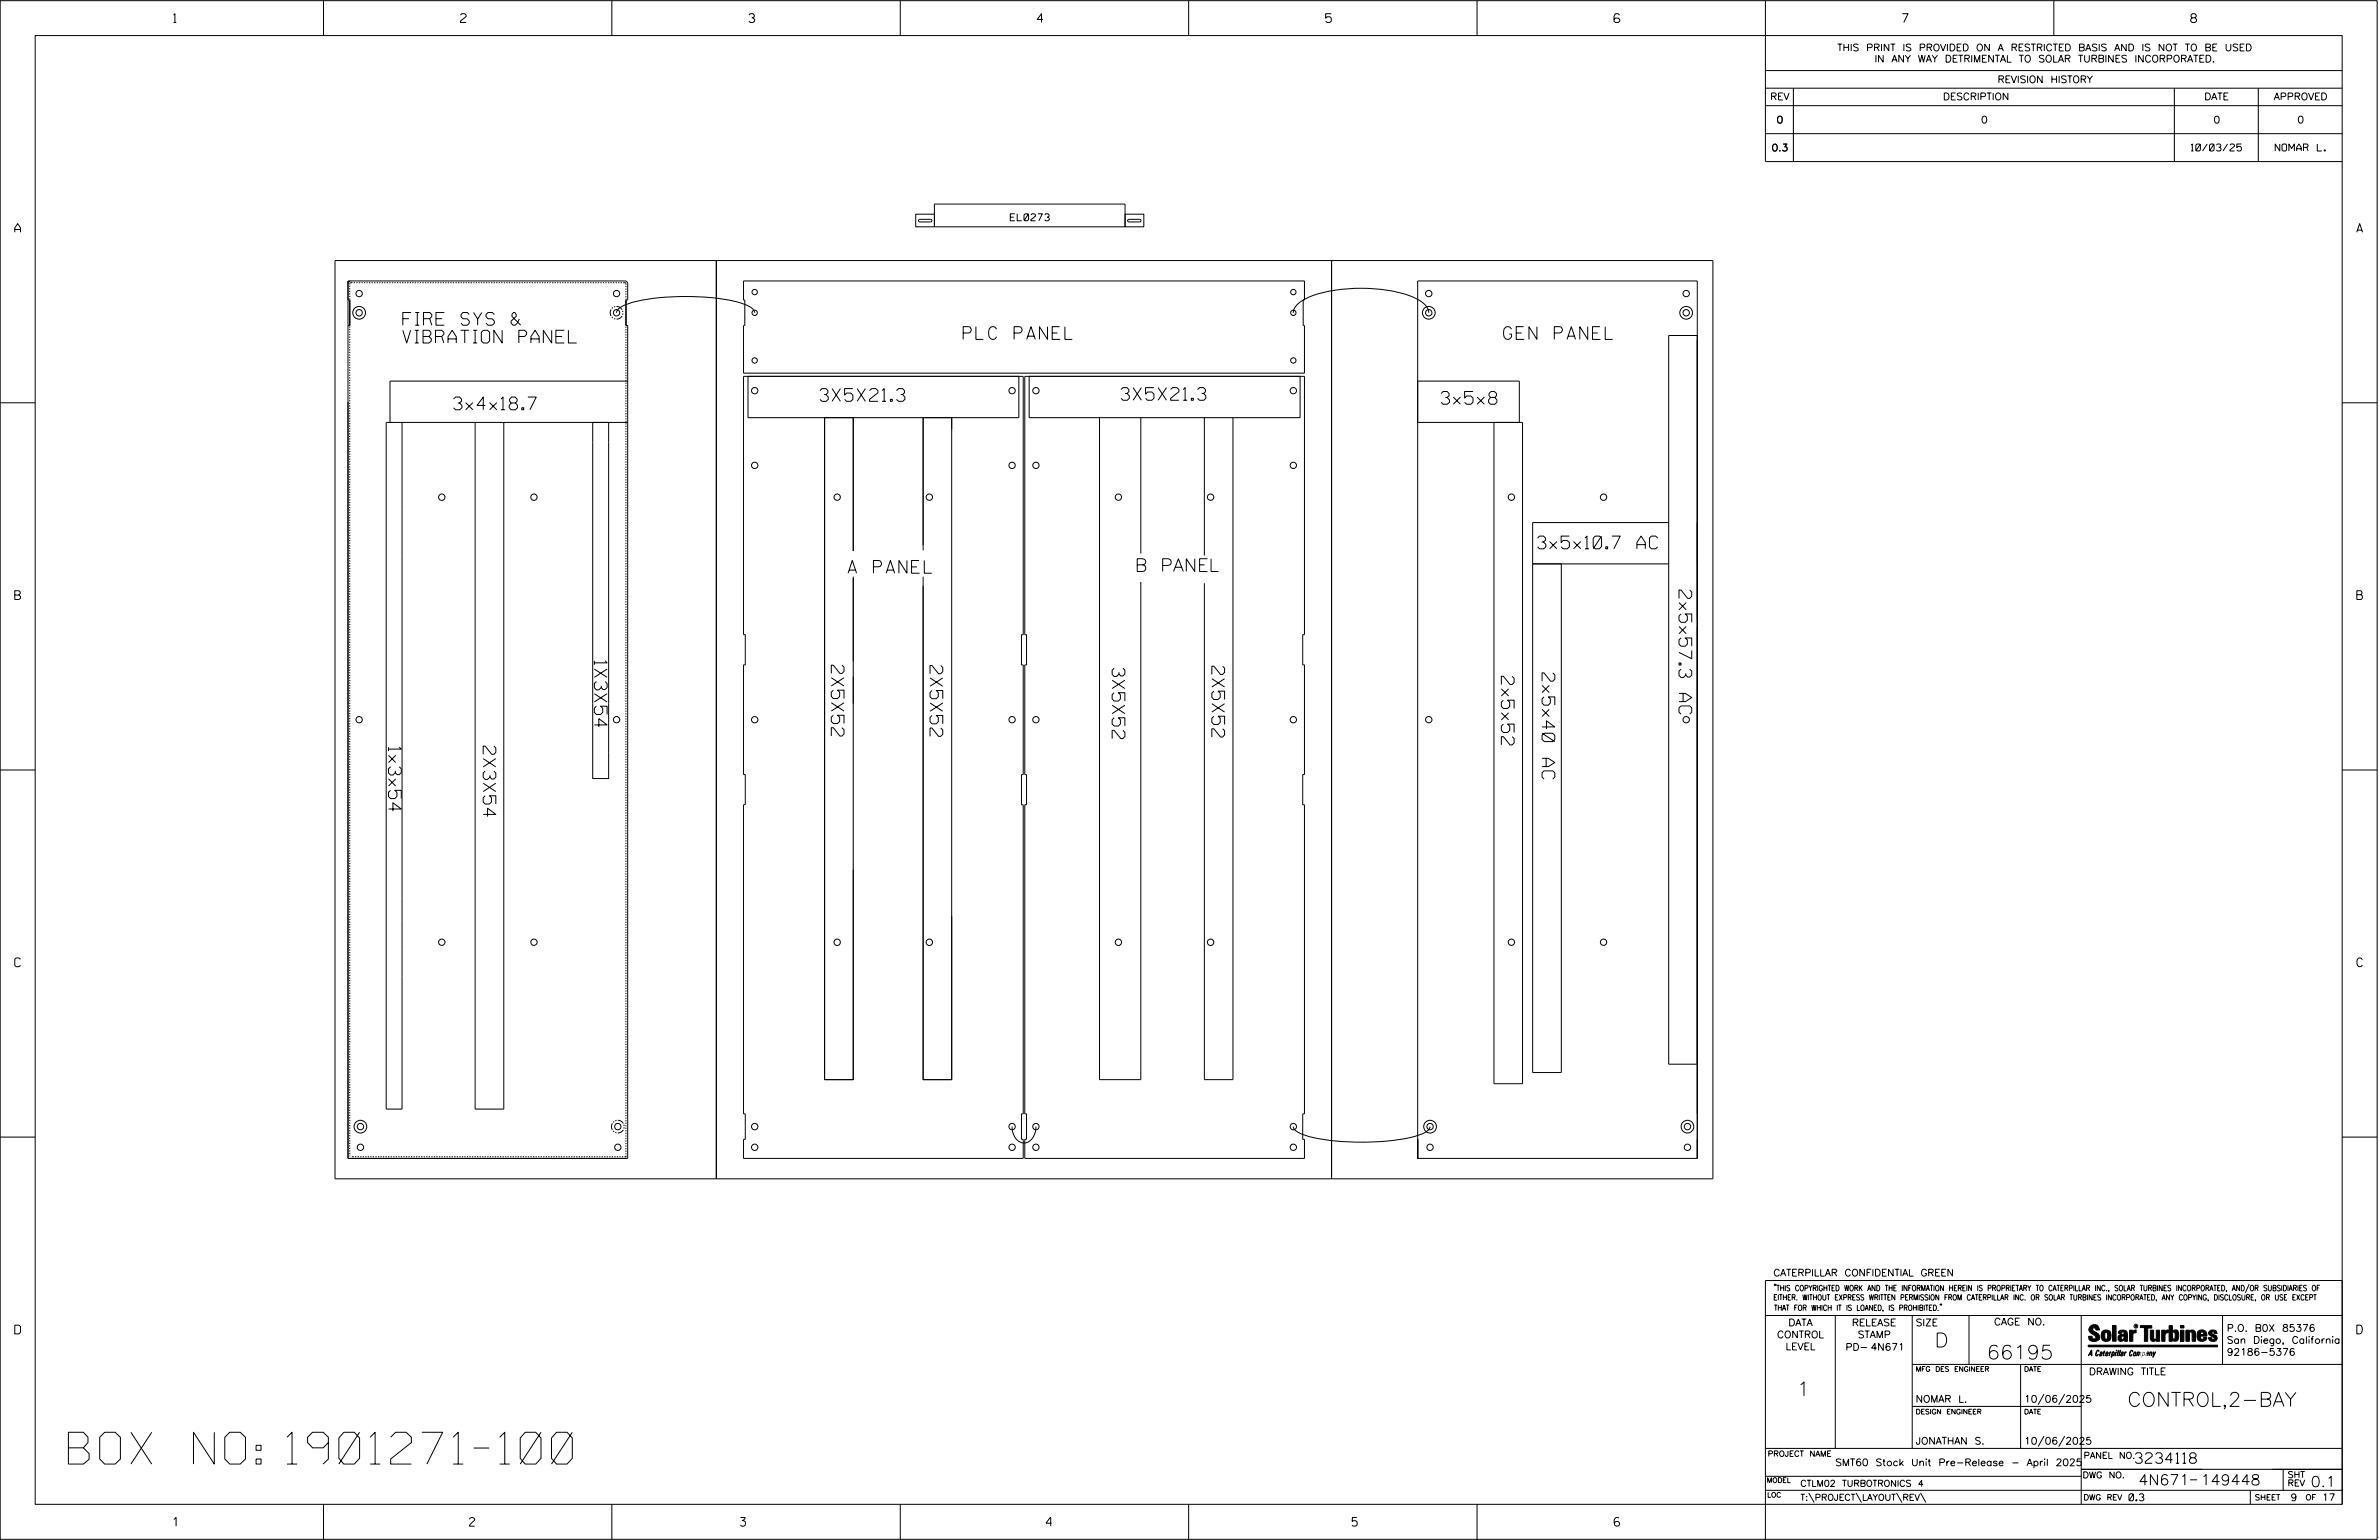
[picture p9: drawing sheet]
<svg xmlns="http://www.w3.org/2000/svg" width="864mm" height="559mm" viewBox="0 0 864 559" stroke-linecap="round" stroke-linejoin="round" font-family="sans-serif">
<defs><g id="words">
<text font-size="11.5" x="24.8" y="531.2">BOX NO: 1901271-100</text>
<g font-size="5.1">
<text x="702.3" y="488.8">D</text>
<text x="721.2" y="493.2">66195</text>
<text x="652.2" y="506.5">1</text>
<text x="772.3" y="510.3">CONTROL,2-BAY</text>
</g>
<g font-size="4.6">
<text x="146.2" y="118">FIRE SYS &amp;</text>
<text x="146.2" y="124.5">VIBRATION PANEL</text>
<text x="349.7" y="123.1">PLC PANEL</text>
<text x="545.8" y="123.1">GEN PANEL</text>
<text x="164.7" y="148.7">3x4x18.7</text>
<text x="297.7" y="145.6">3X5X21.3</text>
<text x="406.9" y="145.3">3X5X21.3</text>
<text x="523.2" y="146.7">3x5x8</text>
<text x="558.1" y="199.1">3x5x10.7 AC</text>
<text x="307.9" y="208">A PANEL</text>
<text x="411.9" y="207.4">B PANEL</text>
<text x="609.5" y="214.1" transform="rotate(90 609.5 214.1)">2x5x57.3 AC</text>
<text x="215.8" y="239.8" transform="rotate(90 215.8 239.8)">1X3X54</text>
<text x="301.8" y="241.4" transform="rotate(90 301.8 241.4)">2X5X52</text>
<text x="337.6" y="241.5" transform="rotate(90 337.6 241.5)">2X5X52</text>
<text x="403.7" y="242.4" transform="rotate(90 403.7 242.4)">3X5X52</text>
<text x="439.9" y="241.7" transform="rotate(90 439.9 241.7)">2X5X52</text>
<text x="545" y="245.4" transform="rotate(90 545 245.4)">2x5x52</text>
<text x="559.8" y="244.2" transform="rotate(90 559.8 244.2)">2x5x40 AC</text>
<text x="141" y="271.1" transform="rotate(90 141 271.1)">1x3x54</text>
<text x="175.4" y="270.7" transform="rotate(90 175.4 270.7)">2X3X54</text>
</g>
<g font-size="3.8">
<text x="775.1" y="531">3234118</text>
<text x="776.3" y="538.9">4N671</text>
<text x="798.8" y="538.9">149448</text>
<text x="838.8" y="539.5">0.1</text>
</g>
<g font-size="3.2">
<text x="63" y="8.2">1</text>
<text x="167.2" y="8.2">2</text>
<text x="271.8" y="8.2">3</text>
<text x="376.5" y="8.2">4</text>
<text x="481.2" y="8.2">5</text>
<text x="690.6" y="8.2">7</text>
<text x="795.3" y="8.2">8</text>
<text x="5.4" y="84.3">A</text>
<text x="855.5" y="84.3">A</text>
<text x="5.4" y="217.5">B</text>
<text x="855.6" y="217.5">B</text>
<text x="5.4" y="350.8">C</text>
<text x="855.6" y="350.8">C</text>
<text x="5.4" y="484">D</text>
<text x="855.6" y="484">D</text>
<text x="62.8" y="553.8">1</text>
<text x="170.4" y="553.8">2</text>
<text x="268.8" y="553.8">3</text>
<text x="379.8" y="553.8">4</text>
<text x="490.8" y="553.8">5</text>
<text x="585.9" y="553.8">6</text>
</g>
<g font-size="2.5">
<text x="666.9" y="18.5">THIS PRINT IS PROVIDED ON A RESTRICTED BASIS AND IS NOT TO BE USED</text>
<text x="680.5" y="22.6">IN ANY WAY DETRIMENTAL TO SOLAR TURBINES INCORPORATED.</text>
<text x="725.1" y="30">REVISION HISTORY</text>
<text x="642.6" y="36.3">REV</text>
<text x="705.3" y="36.3">DESCRIPTION</text>
<text x="800.2" y="36.3">DATE</text>
<text x="825.4" y="36.3">APPROVED</text>
<text x="644.9" y="44.7">0</text>
<text x="719.1" y="44.7">0</text>
<text x="803.5" y="44.7">0</text>
<text x="834" y="44.7">0</text>
<text x="643.1" y="54.8">0.3</text>
<text x="795.4" y="54.8">10/03/25</text>
<text x="825.9" y="54.8">NOMAR L.</text>
<text x="366.7" y="80.1">EL0273</text>
<text x="643.8" y="463">CATERPILLAR CONFIDENTIAL GREEN</text>
<text x="645.1" y="485.5">CONTROL</text>
<text x="649.2" y="481.1">DATA</text>
<text x="672.3" y="481.1">RELEASE</text>
<text x="674.4" y="485.5">STAMP</text>
<text x="695.4" y="481.1">SIZE</text>
<text x="723.8" y="480.8">CAGE NO.</text>
<text x="808.4" y="483.1">P.O. B0X 85376</text>
<text x="648.2" y="489.8">LEVEL</text>
<text x="669.9" y="490">PD- 4N671</text>
<text x="808.4" y="487.5">San Diego, California</text>
<text x="808.4" y="491.8">92186-5376</text>
<text x="758.3" y="498.9">DRAWING TITLE</text>
<text x="695.4" y="508.9">NOMAR L.</text>
<text x="734.8" y="508.9">10/06/2025</text>
<text x="695.4" y="524.1">JONATHAN S.</text>
<text x="734.8" y="524.1">10/06/2025</text>
<text x="666.2" y="531.9">SMT60 Stock Unit Pre-Release - April 2025</text>
<text x="772.8" y="544.6">0.3</text>
<text x="831.5" y="544.6">9</text>
<text x="842.9" y="544.6">17</text>
</g>
<g font-size="2.3">
<text x="756.4" y="529.2">PANEL NO.</text>
<text x="653.5" y="539.4">CTLM02 TURBOTRONICS 4</text>
<text x="756" y="536.3">DWG NO.</text>
<text x="830.4" y="539.3">REV</text>
<text x="830.4" y="536.2">SHT</text>
<text x="653.5" y="544.5">T:\PROJECT\LAYOUT\REV\</text>
</g>
<g font-size="2">
<text x="643.8" y="468.4">&quot;THIS COPYRIGHTED WORK AND THE INFORMATION HEREIN IS PROPRIETARY TO CATERPILLAR INC., SOLAR TURBINES INCORPORATED, AND/OR SUBSIDIARIES OF</text>
<text x="643.8" y="471.8">EITHER. WITHOUT EXPRESS WRITTEN PERMISSION FROM CATERPILLAR INC. OR SOLAR TURBINES INCORPORATED, ANY COPYING, DISCLOSURE, OR USE EXCEPT</text>
<text x="644" y="475.6">THAT FOR WHICH IT IS LOANED, IS PROHIBITED.&quot;</text>
<text x="641.7" y="528.5">PROJECT NAME</text>
<text x="756.3" y="544.3">DWG REV</text>
<text x="818.5" y="544.3">SHEET</text>
<text x="836.9" y="544.3">OF</text>
</g>
<g font-size="1.8">
<text x="695.4" y="497.6">MFG DES ENGINEER</text>
<text x="734.8" y="497.6">DATE</text>
<text x="695.4" y="513.1">DESIGN ENGINEER</text>
<text x="734.8" y="513.1">DATE</text>
<text x="641.3" y="538">MODEL</text>
<text x="641.5" y="543.3">LOC</text>
</g>
<text font-size=".9" x="775.1" y="481.7">R</text>
</g></defs>
<g fill="none" stroke="#000" stroke-width=".36">
<path d="M.1 .2h862.8v558.4h-862.8zM12.8 12.9h837.4v533h-837.4zM117.4 .2v12.7M222.1 .2v12.7M326.8 .2v12.7M431.5 .2v12.7M536.2 .2v12.7M587.9 5.5l-.5-.5h-1l-.5 1v1.7l.5 .4h1l.6-.4v-.6l-.6-.5h-1l-.5 .5M640.9 .2v58.4h209.3M745.6 .2v12.7M640.9 25.6h209.3M640.9 32h209.3"/>
<path d="M640.9 38.3h209.3M651 32v26.6M789.3 32v26.6M819.8 32v26.6M640.9 48.5h209.3M332.4 77.7h6.8v4.6h-6.8zM333.5 79.8l.4-.2h3.9l.5 .4-.5 .5h-3.9l-.4-.2zM339.2 74h69.2v8.3h-69.2zM408.4 77.7h6.8v4.6h-6.8zM409.4 79.8l.4-.2h3.9l.5 .4-.5 .5h-3.9l-.4-.2zM121.6 94.5h500.2v333.2h-500.2zM260 94.5v333.2"/>
<path d="M483.4 94.5v333.2M126.3 108.9h.7v9.2h-.7M127 103.6v.5M127 104.6v.4M127 105.5v.5M127 106.4v.5M127 107.4v.4M127 108.3v.4M127 118.4v.5M127 119.3v.5M127.2 102l-.6 .2-.3 .7M128 102.6h-.9l-.1 .6"/>
<path d="M128.4 102.6h.5M129.3 102.6h.5M130.2 102.6h.5M131.2 102.6h.5M132.1 102.6h.5M133 102.6h.5M133.9 102.6h.5M134.9 102.6h.4M135.8 102.6h.5M136.7 102.6h.5M137.7 102.6h.4M138.6 102.6h.4"/>
<path d="M139.5 102.6h.4M140.4 102.6h.5M141.3 102.6h.5M142.3 102.6h.4M143.2 102.6h.5M144.1 102.6h.5M145 102.6h.5M145.9 102.6h.5M146.9 102.6h.4M147.8 102.6h.5M148.7 102.6h.5M149.6 102.6h.5"/>
<path d="M150.6 102.6h.4M151.5 102.6h.4M152.4 102.6h.5M153.3 102.6h.5M154.3 102.6h.4M155.2 102.6h.4M156.1 102.6h.5M157 102.6h.5M157.9 102.6h.5M158.9 102.6h.4M159.8 102.6h.5M160.7 102.6h.5"/>
<path d="M161.6 102.6h.5M162.6 102.6h.4M163.5 102.6h.4M164.4 102.6h.5M165.3 102.6h.5M166.3 102.6h.4M167.2 102.6h.4M168.1 102.6h.5M169 102.6h.5M169.9 102.6h.5M170.9 102.6h.4M171.8 102.6h.5"/>
<path d="M172.7 102.6h.5M173.6 102.6h.5M174.6 102.6h.4M175.5 102.6h.4M176.4 102.6h.5M177.3 102.6h.5M178.3 102.6h.4M179.2 102.6h.4M180.1 102.6h.5M181 102.6h.5M181.9 102.6h.5M182.9 102.6h.4"/>
<path d="M183.8 102.6h.5M184.7 102.6h.5M185.6 102.6h.5M186.5 102.6h.5M187.5 102.6h.4M188.4 102.6h.5M189.3 102.6h.5M190.3 102.6h.4M191.2 102.6h.4M192.1 102.6h.4M193 102.6h.5M193.9 102.6h.5"/>
<path d="M194.9 102.6h.4M195.8 102.6h.5M196.7 102.6h.5M197.6 102.6h.5M198.5 102.6h.5M199.5 102.6h.4M200.4 102.6h.5M201.3 102.6h.5M202.2 102.6h.5M203.2 102.6h.4M204.1 102.6h.4M205 102.6h.5"/>
<path d="M206 102.6h.4M206.9 102.6h.4M207.8 102.6h.4M208.7 102.6h.5M209.6 102.6h.5M210.5 102.6h.5M211.5 102.6h.4M212.4 102.6h.5M213.3 102.6h.5M214.2 102.6h.5M215.2 102.6h.4M216.1 102.6h.4"/>
<path d="M217 102.6h.5M217.9 102.6h.5M218.9 102.6h.4M219.8 102.6h.4M220.7 102.6h.5M221.6 102.6h.5M221.8 112.4a2.23 2.23 0 0 0 0 2.3M222.1 115l.4 .4M222.5 111.6l-.4 .3M222.5 102.6h.5M222.9 115.6l.4 .1M223.3 111.2l-.4 .2"/>
<path d="M223.5 102.6h.4M223.8 111.2a2.37 2.37 0 0 1 2 1.2M223.8 113.5a5.4 5.4 0 0 1 4.2-3.3 87.1 87.1 0 0 1 36.2-1.4l4.8 1.2a7.5 7.5 0 0 1 4.9 3.1l.1 .4M224.4 102.6h.5M225.3 102.6h.5M225.8 114.7a2.34 2.34 0 0 1-2 1.1M226 112.8l.1 .4M226.1 113.7l-.1 .5M226.2 102.6h.9l.1 .7M227.2 108.3v9.8h.7v302.2h-101.6v-318.3h100.6l.7 .2 .3 .7v6h-.7M227.2 103.7v.5M227.2 104.7v.4"/>
<path d="M227.2 105.6v.4M227.2 106.5v.5M227.2 107.4v.5M227.2 118.5v.5M227.2 119.4v.5M269.9 102h203.6v6.9h-.4v9.2h.4v17.3h-203.6v-17.3h.5v-9.2h-.5zM469.5 113.5a7 7 0 0 1 4.8-5.3 56.4 56.4 0 0 1 30.2-2.7 23.1 23.1 0 0 1 13.2 5.5l.6 1 .4 1.5M514.6 102h101.5v318.3h-101.5zM127 120.3v.4M127 121.2v.4M127 122.1v.5M127 123v.5"/>
<path d="M127 124v.4M127 124.9v.4M127 125.8v.5M127 126.7v.5M127 127.6v.5M127 128.6v.4M127 129.5v.5M127 130.4v.5M127 131.3v.5M127 132.3v.4M127 133.2v.4M127 134.1v.5"/>
<path d="M127 135v.5M127 136v.4M127 136.9v.4M127 137.8v.5M127 138.7v.5M127 139.6v.5M227.2 120.3v.5M227.2 121.3v.4M227.2 122.2v.5M227.2 123.1v.5M227.2 124v.5M227.2 125v.4"/>
<path d="M227.2 125.9v.4M227.2 126.8v.5M227.2 127.7v.5M227.2 128.7v.4M227.2 129.6v.4M227.2 130.5v.5M227.2 131.4v.5M227.2 132.3v.5M227.2 133.3v.4M227.2 134.2v.5M227.2 135.1v.5M227.2 136v.5"/>
<path d="M227.2 136.9v.5M227.2 137.9v.4M227.2 138.8v.5M227.2 139.7v.5M227.9 138.3h-86.3v15M269.9 136.6h101.5v93.7h-.6v11h.6v39.8h-.6v10.9h.6v112.2h-.6v9.2h.6v6.9h-101.5v-6.9h.6v-9.2h-.6v-112.2h.6v-10.9h-.6v-39.8h.6v-11h-.6zM271.5 136.6v15h98.4v-15M372 136.6h101.5v93.7h-.6v11h.6v39.8h-.6v10.9h.6v112.2h-.6v9.2h.6v6.9h-101.5v-6.9h.6v-9.2h-.6v-112.2h.6v-10.9h-.6v-39.8h.6v-11h-.6zM373.6 136.6v15h98.3v-15M514.6 138.3h36.9v15M616.1 121.7h-10.3v264.5h10.3M.1 146.2h12.7"/>
<path d="M127 140.6v.4M127 141.5v.5M127 142.4v.5M127 143.3v.5M127 144.3v.4M127 145.2v.4M127 146.1v.5M127 147v.5M127 148v.4M127 148.9v.4M127 149.8v.4M127 150.7v.5"/>
<path d="M127 151.6v.5M127 152.6v.4M127 153.5v.5M127 154.4v.5M127 155.3v.5M127 156.2v.5M127 157.2v.5M127 158.1v.5M127 159v.5M127 159.9v.5M145.9 153.3v249.1h-5.7v-249.1h87.7M172.5 153.3v249.1h10.4v-249.1"/>
<path d="M215.2 153.3h5.7v129.2h-5.7zM227.2 140.7v.4M227.2 141.6v.4M227.2 142.5v.4M227.2 143.4v.5M227.2 144.3v.5M227.2 145.3v.4M227.2 146.2v.4M227.2 147.1v.5M227.2 148v.5M227.2 148.9v.5M227.2 149.9v.5"/>
<path d="M227.2 150.8v.5M227.2 151.7v.5M227.2 152.6v.5M227.2 153.6v.4M227.2 154.5v.4M227.2 155.4v.5M227.2 156.4v.4M227.2 157.3v.4M227.2 158.2v.4M227.2 159.1v.5M299.3 151.6v240.2h10.4v-76.3M309.7 151.6v48.4v-48.4h-10.4v240.2h10.4v-182.5"/>
<path d="M335.1 151.6v48.1M345.5 151.6v4.2M399.1 151.6v240.2h15v-180.6M414.1 151.6v49.2M437.2 151.6v50M447.6 151.6v240.2h-10.4v-180.2M514.6 153.3h38.1v239.9h-10.4v-239.9M850.2 146.2h12.7M127 160.9v.4M127 161.8v.4M127 162.7v.5M127 163.7v.4"/>
<path d="M127 164.6v.4M127 165.5v.4M127 166.4v.5M127 167.3v.5M127 168.2v.5M127 169.2v.5M127 170.1v.5M127 171v.5M127 171.9v.5M127 172.9v.4M127 173.8v.4M127 174.7v.5"/>
<path d="M127 175.6v.5M127 176.6v.4M127 177.5v.4M127 178.4v.5M127 179.3v.5M227.2 160v.5M227.2 160.9v.5M227.2 161.9v.4M227.2 162.8v.5M227.2 163.7v.5M227.2 164.6v.5M227.2 165.6v.4"/>
<path d="M227.2 166.5v.4M227.2 167.4v.5M227.2 168.3v.5M227.2 169.3v.4M227.2 170.2v.4M227.2 171.1v.5M227.2 172v.5M227.2 172.9v.5M227.2 173.9v.4M227.2 174.8v.5M227.2 175.7v.5M227.2 176.6v.5"/>
<path d="M227.2 177.6v.4M227.2 178.5v.4M227.2 179.4v.5M127 180.2v.5M127 181.2v.4M127 182.1v.5M127 183v.5M127 183.9v.5M127 184.9v.4M127 185.8v.4M127 186.7v.5M127 187.6v.5"/>
<path d="M127 188.6v.4M127 189.5v.4M127 190.4v.5M127 191.3v.5M127 192.2v.5M127 193.2v.4M127 194.1v.5M127 195v.5M127 195.9v.5M127 196.9v.4M127 197.8v.5M127 198.7v.5"/>
<path d="M127 199.6v.5M227.2 180.3v.5M227.2 181.3v.4M227.2 182.2v.4M227.2 183.1v.5M227.2 184v.5M227.2 184.9v.5M227.2 185.9v.4M227.2 186.8v.5M227.2 187.7v.5M227.2 188.6v.5M227.2 189.5v.5"/>
<path d="M227.2 190.5v.5M227.2 191.4v.5M227.2 192.3v.5M227.2 193.3v.4M227.2 194.2v.4M227.2 195.1v.4M227.2 196v.5M227.2 197v.4M227.2 197.9v.4M227.2 198.8v.4M227.2 199.7v.5M335.1 197.7v-46.1h10.4v240.2h-10.4v-179.2"/>
<path d="M605.8 189.6h-49.4v199.6h10.4v-184.6M127 200.6v.4M127 201.5v.4M127 202.4v.4M127 203.3v.5M127 204.3v.4M127 205.2v.4M127 206.1v.5M127 207v.5M127 207.9v.5M127 208.8v.5M127 209.8v.5"/>
<path d="M127 210.7v.5M127 211.6v.5M127 212.5v.5M127 213.5v.4M127 214.4v.4M127 215.3v.5M127 216.3v.4M127 217.2v.4M127 218.1v.4M127 219v.5M127 219.9v.5M227.2 200.6v.5"/>
<path d="M227.2 201.5v.5M227.2 202.5v.5M227.2 203.4v.5M227.2 204.3v.5M227.2 205.2v.5M227.2 206.2v.4M227.2 207.1v.4M227.2 208v.5M227.2 209v.4M227.2 209.9v.4M227.2 210.8v.4M227.2 211.7v.5"/>
<path d="M227.2 212.6v.5M227.2 213.5v.5M227.2 214.5v.4M227.2 215.4v.5M227.2 216.3v.5M227.2 217.2v.5M227.2 218.2v.4M227.2 219.1v.4M309.7 209.8v30.2M335.1 209.3v182.5h10.4v-59.2M556.4 204.6h49.4M127 220.8v.5"/>
<path d="M127 221.8v.4M127 222.7v.5M127 223.6v.5M127 224.5v.5M127 225.5v.4M127 226.4v.4M127 227.3v.5M127 228.2v.5M127 229.2v.4M127 230.1v.4M127 231v.5M127 231.9v.5"/>
<path d="M127 232.8v.5M127 233.8v.4M127 234.7v.5M127 235.6v.5M127 236.5v.5M127 237.5v.4M127 238.4v.5M127 239.3v.5M227.2 220v.5M227.2 220.9v.5M227.2 221.9v.4M227.2 222.8v.4"/>
<path d="M227.2 223.7v.5M227.2 224.6v.5M227.2 225.5v.5M227.2 226.5v.4M227.2 227.4v.5M227.2 228.3v.5M227.2 229.2v.5M227.2 230.2v.4M227.2 231.1v.5M227.2 232v.5M227.2 232.9v.5M227.2 233.9v.4"/>
<path d="M227.2 234.8v.4M227.2 235.7v.4M227.2 236.6v.5M227.2 237.6v.4M227.2 238.5v.4M227.2 239.4v.5M127 240.2v.5M127 241.2v.4M127 242.1v.4M127 243v.5M127 243.9v.5M127 244.9v.4"/>
<path d="M127 245.8v.4M127 246.7v.5M127 247.6v.5M127 248.5v.5M127 249.4v.5M127 250.4v.5M127 251.3v.5M127 252.2v.5M127 253.2v.4M127 254.1v.4M127 255v.4M127 255.9v.5"/>
<path d="M127 256.9v.4M127 257.8v.4M127 258.7v.5M127 259.6v.5M227.2 240.3v.5M227.2 241.2v.5M227.2 242.1v.5M227.2 243.1v.5M227.2 244v.5M227.2 244.9v.5M227.2 245.9v.4M227.2 246.8v.4"/>
<path d="M227.2 247.7v.4M227.2 248.6v.5M227.2 249.6v.4M227.2 250.5v.4M227.2 251.4v.4M227.2 252.3v.5M227.2 253.2v.5M227.2 254.1v.5M227.2 255.1v.5M227.2 256v.5M227.2 256.9v.5M227.2 257.8v.5"/>
<path d="M227.2 258.8v.4M227.2 259.7v.4M309.7 245.6v9.7M.1 279.4h12.7M127 260.5v.5M127 261.4v.5M127 262.4v.5M127 263.3v.5M127 264.2v.5M127 265.1v.5M127 266.1v.4M127 267v.4"/>
<path d="M127 267.9v.5M127 268.9v.4M127 269.8v.4M127 270.7v.4M127 271.6v.5M127 272.5v.5M127 273.4v.5M127 274.4v.4M127 275.3v.5M127 276.2v.5M127 277.1v.5M127 278.1v.4"/>
<path d="M127 279v.5M127 279.9v.5M227.2 260.6v.5M227.2 261.5v.5M227.2 262.5v.4M227.2 263.4v.4M227.2 264.3v.5M227.2 265.2v.5M227.2 266.1v.5M227.2 267.1v.4M227.2 268v.5M227.2 268.9v.5"/>
<path d="M227.2 269.8v.5M227.2 270.8v.4M227.2 271.7v.5M227.2 272.6v.5M227.2 273.5v.5M227.2 274.5v.4M227.2 275.4v.4M227.2 276.3v.5M227.2 277.2v.5M227.2 278.2v.4M227.2 279.1v.4M227.2 280v.5"/>
<path d="M850.2 279.4h12.7M127 280.8v.5M127 281.8v.4M127 282.7v.4M127 283.6v.5M127 284.5v.5M127 285.5v.4M127 286.4v.4M127 287.3v.5M127 288.2v.5M127 289.1v.5M127 290.1v.4"/>
<path d="M127 291v.5M127 291.9v.5M127 292.8v.5M127 293.8v.4M127 294.7v.4M127 295.6v.5M127 296.5v.5M127 297.5v.4M127 298.4v.4M127 299.3v.5M227.2 280.9v.5M227.2 281.8v.5"/>
<path d="M227.2 282.8v.4M227.2 283.7v.5M227.2 284.6v.5M227.2 285.5v.5M227.2 286.5v.4M227.2 287.4v.4M227.2 288.3v.4M227.2 289.2v.5M227.2 290.2v.4M227.2 291.1v.4M227.2 292v.5M227.2 292.9v.5"/>
<path d="M227.2 293.8v.5M227.2 294.7v.5M227.2 295.7v.5M227.2 296.6v.5M227.2 297.5v.5M227.2 298.4v.5M227.2 299.4v.4M127 300.2v.5M127 301.1v.5M127 302v.5M127 303v.5M127 303.9v.5"/>
<path d="M127 304.8v.5M127 305.8v.4M127 306.7v.4M127 307.6v.4M127 308.5v.5M127 309.5v.4M127 310.4v.4M127 311.3v.4M127 312.2v.5M127 313.1v.5M127 314v.5M127 315v.5"/>
<path d="M127 315.9v.5M127 316.8v.5M127 317.7v.5M127 318.7v.4M127 319.6v.5M227.2 300.3v.4M227.2 301.2v.5M227.2 302.2v.4M227.2 303.1v.4M227.2 304v.4M227.2 304.9v.5M227.2 305.8v.5"/>
<path d="M227.2 306.7v.5M227.2 307.7v.5M227.2 308.6v.5M227.2 309.5v.5M227.2 310.4v.5M227.2 311.4v.4M227.2 312.3v.5M227.2 313.2v.5M227.2 314.1v.5M227.2 315.1v.4M227.2 316v.4M227.2 316.9v.5"/>
<path d="M227.2 317.8v.5M227.2 318.8v.4M227.2 319.7v.4M127 320.5v.5M127 321.5v.4M127 322.4v.4M127 323.3v.4M127 324.2v.5M127 325.1v.5M127 326.1v.4M127 327v.4M127 327.9v.5"/>
<path d="M127 328.8v.5M127 329.7v.5M127 330.7v.4M127 331.6v.5M127 332.5v.5M127 333.4v.5M127 334.4v.4M127 335.3v.4M127 336.2v.5M127 337.1v.5M127 338.1v.4M127 339v.4"/>
<path d="M127 339.9v.5M227.2 320.6v.5M227.2 321.5v.5M227.2 322.4v.5M227.2 323.4v.4M227.2 324.3v.5M227.2 325.2v.5M227.2 326.1v.5M227.2 327.1v.4M227.2 328v.4M227.2 328.9v.5M227.2 329.8v.5"/>
<path d="M227.2 330.8v.4M227.2 331.7v.4M227.2 332.6v.5M227.2 333.5v.5M227.2 334.4v.5M227.2 335.4v.4M227.2 336.3v.5M227.2 337.2v.5M227.2 338.1v.5M227.2 339.1v.4M227.2 340v.4M127 340.8v.5"/>
<path d="M127 341.7v.5M127 342.7v.4M127 343.6v.5M127 344.5v.5M127 345.4v.5M127 346.4v.4M127 347.3v.4M127 348.2v.5M127 349.1v.5M127 350.1v.4M127 351v.4M127 351.9v.5"/>
<path d="M127 352.8v.5M127 353.7v.5M127 354.6v.5M127 355.6v.5M127 356.5v.5M127 357.4v.5M127 358.4v.4M127 359.3v.4M227.2 340.9v.4M227.2 341.8v.5M227.2 342.8v.4M227.2 343.7v.4"/>
<path d="M227.2 344.6v.5M227.2 345.5v.5M227.2 346.4v.5M227.2 347.3v.5M227.2 348.3v.5M227.2 349.2v.5M227.2 350.1v.5M227.2 351v.5M227.2 352v.4M227.2 352.9v.5M227.2 353.8v.5M227.2 354.8v.4"/>
<path d="M227.2 355.7v.4M227.2 356.6v.4M227.2 357.5v.5M227.2 358.4v.5M227.2 359.4v.4M127 360.2v.5M127 361.1v.5M127 362.1v.4M127 363v.4M127 363.9v.4M127 364.8v.5M127 365.7v.5"/>
<path d="M127 366.7v.4M127 367.6v.5M127 368.5v.5M127 369.4v.5M127 370.3v.5M127 371.3v.4M127 372.2v.5M127 373.1v.5M127 374.1v.4M127 375v.4M127 375.9v.4M127 376.8v.5"/>
<path d="M127 377.7v.5M127 378.7v.4M127 379.6v.4M227.2 360.3v.5M227.2 361.2v.5M227.2 362.1v.5M227.2 363v.5M227.2 364v.4M227.2 364.9v.5M227.2 365.8v.5M227.2 366.7v.5M227.2 367.7v.4"/>
<path d="M227.2 368.6v.4M227.2 369.5v.5M227.2 370.4v.5M227.2 371.4v.4M227.2 372.3v.4M227.2 373.2v.5M227.2 374.1v.5M227.2 375v.5M227.2 376v.4M227.2 376.9v.5M227.2 377.8v.5M227.2 378.7v.5"/>
<path d="M227.2 379.7v.4M127 380.5v.5M127 381.4v.5M127 382.3v.5M127 383.3v.4M127 384.2v.5M127 385.1v.5M127 386v.5M127 387v.4M127 387.9v.4M127 388.8v.5M127 389.7v.5"/>
<path d="M127 390.7v.4M127 391.6v.4M127 392.5v.5M127 393.4v.5M127 394.3v.5M127 395.3v.4M127 396.2v.5M127 397.1v.5M127 398v.5M127 399v.4M127 399.9v.4M227.2 380.6v.4"/>
<path d="M227.2 381.5v.5M227.2 382.4v.5M227.2 383.4v.4M227.2 384.3v.4M227.2 385.2v.5M227.2 386.1v.5M227.2 387v.5M227.2 388v.4M227.2 388.9v.5M227.2 389.8v.5M227.2 390.7v.5M227.2 391.7v.4"/>
<path d="M227.2 392.6v.4M227.2 393.5v.5M227.2 394.4v.5M227.2 395.4v.4M227.2 396.3v.4M227.2 397.2v.5M227.2 398.1v.5M227.2 399v.5M227.2 400v.4M.1 412.6h12.7M127 400.8v.5M127 401.7v.5"/>
<path d="M127 402.7v.4M127 403.6v.4M127 404.5v.5M127 405.4v.5M127 406.3v.5M127 407.3v.4M127 408.2v.5M127 409.1v.5M127 410v.5M127 411v.4M127 411.9v.4M127 412.8v.5"/>
<path d="M127 413.7v.5M127 414.7v.4M127 415.6v.4M127 416.5v.4M127 417.4v.5M127 418.3v.5M127 419.3v.3M127.7 419.7h.7M128.9 419.7h.4M129.8 419.7h.5M130.7 419.7h.5M131.7 419.7h.4"/>
<path d="M132.6 419.7h.4M133.5 419.7h.4M134.4 419.7h.5M135.3 419.7h.5M136.3 419.7h.4M137.2 419.7h.5M138.1 419.7h.5M139 419.7h.5M139.9 419.7h.5M140.9 419.7h.4M141.8 419.7h.5M142.7 419.7h.5"/>
<path d="M143.7 419.7h.4M144.6 419.7h.4M145.5 419.7h.4M146.4 419.7h.5M147.3 419.7h.5M148.3 419.7h.4M149.2 419.7h.4M150.1 419.7h.5M151 419.7h.5M151.9 419.7h.5M152.9 419.7h.5M153.8 419.7h.5"/>
<path d="M154.7 419.7h.5M155.6 419.7h.5M156.6 419.7h.4M157.5 419.7h.4M158.4 419.7h.5M159.3 419.7h.5M160.3 419.7h.4M161.2 419.7h.4M162.1 419.7h.5M163 419.7h.5M163.9 419.7h.5M164.9 419.7h.4"/>
<path d="M165.8 419.7h.5M166.7 419.7h.5M167.6 419.7h.5M168.6 419.7h.4M169.5 419.7h.4M170.4 419.7h.5M171.3 419.7h.5M172.3 419.7h.4M173.2 419.7h.4M174.1 419.7h.5M175 419.7h.5M175.9 419.7h.5"/>
<path d="M176.9 419.7h.4M177.8 419.7h.5M178.7 419.7h.5M179.6 419.7h.5M180.6 419.7h.4M181.5 419.7h.4M182.4 419.7h.5M183.3 419.7h.5M184.3 419.7h.4M185.2 419.7h.4M186.1 419.7h.4M187 419.7h.5"/>
<path d="M187.9 419.7h.5M188.9 419.7h.4M189.8 419.7h.5M190.7 419.7h.5M191.6 419.7h.5M192.5 419.7h.5M193.5 419.7h.5M194.4 419.7h.5M195.3 419.7h.5M196.3 419.7h.4M197.2 419.7h.4M198.1 419.7h.4"/>
<path d="M199 419.7h.5M200 419.7h.4M200.9 419.7h.4M201.8 419.7h.4M202.7 419.7h.5M203.6 419.7h.5M204.5 419.7h.5M205.5 419.7h.5M206.4 419.7h.5M207.3 419.7h.5M208.2 419.7h.5M209.2 419.7h.4"/>
<path d="M210.1 419.7h.4M211 419.7h.5M211.9 419.7h.5M212.9 419.7h.4M213.8 419.7h.4M214.7 419.7h.5M215.6 419.7h.5M216.5 419.7h.5M217.5 419.7h.4M218.4 419.7h.5M219.3 419.7h.5M220.2 419.7h.5"/>
<path d="M221.2 419.7h.4M222.1 419.7h.4M222.3 407.6a2.29 2.29 0 0 0 0 2.4M222.6 410.4l.3 .3M222.9 406.9l-.3 .3M223 419.7h.5M223.3 410.9l.5 .2M223.8 406.5l-.5 .2M223.9 419.7h.5M224.3 406.5a2.32 2.32 0 0 1 2 1.1M224.9 419.7h.4M225.8 419.7h.4"/>
<path d="M226.3 410a2.23 2.23 0 0 1-2 1.1M226.5 408.1l.1 .5M226.6 409l-.1 .5M226.7 419.7h.7M227.2 400.9v.5M227.2 401.8v.5M227.2 402.7v.5M227.2 403.6v.5M227.2 404.6v.4M227.2 405.5v.5M227.2 406.4v.5M227.2 407.4v.4"/>
<path d="M227.2 408.3v.4M227.2 409.2v.4M227.2 410.1v.5M227.2 411v.5M227.2 412v.4M227.2 412.9v.4M227.2 413.8v.5M227.2 414.7v.5M227.2 415.6v.5M227.2 416.6v.5M227.2 417.5v.5M227.2 418.4v.5"/>
<path d="M227.2 419.3v.4M367.4 408.8a5.5 5.5 0 0 0 4.3 6 5.4 5.4 0 0 0 4.4-6M469.5 408.8a5.4 5.4 0 0 0 4.2 3.1 86.1 86.1 0 0 0 41.2 0 5.3 5.3 0 0 0 4.2-3.1M850.2 412.6h12.7M514.6 420.3h.1M640.9 477.3h209.3M644.2 466.1l-.1 .4M644.7 466.1l-.2 .4M666.2 477.3v48.3M694.2 477.3v48.3M704.4 473.3l-.1 .4M704.8 473.3l-.1 .4"/>
<path d="M714.8 477.3v17.8M755.5 477.3v68.6M806.8 477.3v17.8M816.5 466l-1.4 3.1M850.2 464.6h-209.3v94M850.2 464.8v81.1M694.2 495.1h156M733.5 495.1v30.5M758.6 481.4a2.02 2.02 0 0 1 3.1-.1l.5 1.3h-1.3l-.2-.6-.4-.2-.6 .1-.1 .4 .4 .7a2.46 2.46 0 0 1 2.2 2.9 2.83 2.83 0 0 1-3.8 .3l-.3-1.3h1.3l.2 .7 .6 .3 .5-.2 .2-.5-.4-.6-1.9-1.2-.4-.9zM759.2 491.3h-.7l.7-1.2v1.9h.2l-.1-2.1-1.3 2.1 .5-.5h.7M761.3 490l.3-.2 .4 .3-.1 .3-.3-.4-.4 .3-.3 1.6h.4l.4-.5-.3 .6-.4 .1-.3-.4zM762.6 490.6l.5-.1-.1 1.4h-.9a.74 .74 0 0 1 .9-.8l-.3 .7-.5 .1 .2-.5 .6-.2v-.5l-.7 .2z"/>
<path d="M763 483.2a2.17 2.17 0 0 1 3.1 0l.3 1.4-.3 1.5a2.17 2.17 0 0 1-3.1 0l-.3-1.5zM763.6 490.5l.4-.4 .2 .6h-.3l-.3 .9 .2 .4-.3-.1zM764.1 483.7l.5-.4 .4 .3v2.2l-.4 .2-.5-.2zM764.6 491.1l.6 .2v-.7l-.4-.1-.4 .6-.1 .8h.6M764.6 491.1l-.1 .8h.4M764.6 482.6v.8M764.8 490.7l.4 .1v.3h-.6zM765 491.5l-.1 .4zM766 490.5l-.5 1.5zM766 490.8l.4-.3-.4 .4M766.9 481h1.3v5.7h-1.3zM767 490.8l.5 .1-.3 .8-.4 .2z"/>
<path d="M767.3 490.5h-.5l-.5 2M767.3 490.5a.8 .8 0 0 1 .2 1 .8 .8 0 0 1-.9 .4l-.1 .6M767.3 490.5l-.1 .2M768.1 490.5l-.4 1.5zM768.2 489.9h.3l-.1 .2h-.2zM769 489.9l-.5 2.1zM769.7 489.9l-.6 2.1zM770.1 491.4l.5-.3-.5 .8zM770.4 491.9h.1M770.6 491.1l.1-.4-.7 .2 .1-.3 .6-.1 .2 .3-.5 1.1M770.6 491.1a.74 .74 0 0 0-.8 .8h.6M771 484.8h-.7l-.3 .6 .4 .7 .5-.3 .1-2.4h-.8l-.1 .4h-1.2a1.71 1.71 0 0 1 1.8-1.3 1.71 1.71 0 0 1 1.6 1.4v2.8h-1.1l-.1-.6"/>
<path d="M771 484.2l-1.5 .1a1.41 1.41 0 0 0 0 2.4l.5 .1 1.1-.7M771.2 486.1h-.1M771.4 490.5l.1 .3 .4-.3-.9 1.5zM771.5 490.8h.1M773 482.7h1.2v.5l.5-.5 .7-.1v1h-.6l-.5 .4-.1 2.7h-1.2zM773.3 490.3l.6-.4 .4 .2-.1 .4-.3-.4a1.28 1.28 0 0 0-.5 1.8l.6-.4-.1 .4-.8 .1zM774.7 490.8l.5-.3a.88 .88 0 0 1 .2 .9 .88 .88 0 0 1-.7 .7l-.2-.2zM774.8 490.9h.5l-.3 1h-.3l-.2-.2zM775.2 490.5l-.1 .2M776.8 481h4.3v.9h-1.5v4.8h-1.3M776.8 490.6l-.8 .2v-.3l-.4 1.5 .8-1.3v1.3l.3-1.2M779.3 491.1h.4"/>
<path d="M779.6 490.5h.3l-.3 1.4M779.6 490.7h.2l-.1 .4M779.7 491.1l-.1 .4M779.7 491.1l-.4 .2M780.1 492l.4-1.5 .1 .3 .3-.3 .3 .2-.3 1.3v-1.3l-.7 1.3M780.6 482.7h1.2v2.7l.1 .4 .4 .3 .4-.7v-2.7h1.2l.1 4h-1.3v-.5l-1.1 .6-.7-.3-.3-.7zM781.6 492.5l1-2-.8 1.3-.2-1.3-.2 2M784.7 482.7h1.2v.5l.5-.5 .7-.1v1h-.5l-.6 .4-.1 2.7h-1.2zM787.4 481h1.2v2a1.4 1.4 0 0 1 2.2 .2l.1 1.4-.4 1.9-1.5 .1-.4-.5v-1l.5 .9 .5-.3v-2.1l-.5-.4-.5 .7v2.8h-1.2zM791.5 482.7h1.3v4h-1.3zM791.5 481h1.3v.9h-1.3zM793.5 482.7h1.3v.4l.7-.5 1.1 .2 .4 .6v3.3h-1.2l-.3-3.4-.7 .2v3.2h-1.3z"/>
<path d="M794.8 483.1h.1M797.7 483.2a1.92 1.92 0 0 1 2.4-.5 1.92 1.92 0 0 1 1 2.1h-2.3v.8l.6 .5 .5-.3v-.5h1.2a1.83 1.83 0 0 1-2.1 1.4 1.83 1.83 0 0 1-1.5-2.1zM798.8 484.2v.6M799.1 483.4h.6l.2 .8h-1.1zM804.6 482.9a1.84 1.84 0 0 0-2.9 .8 3.3 3.3 0 0 0 2.2 1.9l-.5 .5-.4-.3-.1-.4h-1.2l.1 .6a1.92 1.92 0 0 0 2.9 .4M804.9 483.8h-1.2l-.2-.6-.5 .1-.1 .3 .1 .3 1.8 .9M805.1 488.1h-47.1v.6h47.1M694.2 510.3h61.3M742 505.8l-2.2 3.9M749.5 505.8l-2.2 3.9M640.9 525.6h209.2M640.9 535.7h114.6"/>
<path d="M742 521.1l-2.2 3.8M749.5 521.1l-2.2 3.8M755.5 533.2h94.7M795 537h2.6M828.8 533.2v7.6M117.4 545.9v12.7M222.1 545.9v12.7M326.8 545.9v12.7M431.5 545.9v12.7M536.2 545.9v12.7M640.9 540.8h209.3M656.6 541.7l2 3.5"/>
<path d="M673.8 541.7l1.9 3.5M688.4 541.7l2 3.5M697.2 541.7l1.9 3.5M816.9 541v4.9M863.5 558h.1"/>
<circle cx="130.4" cy="113.5" r="2.31"/>
<circle cx="130.4" cy="113.5" r="1.15"/>
<circle cx="130.4" cy="106.5" r="1.14"/>
<circle cx="223.8" cy="113.5" r="1.16"/>
<circle cx="223.8" cy="106.5" r="1.14"/>
<circle cx="274" cy="106" r=".97"/>
<circle cx="274" cy="113.5" r=".96"/>
<circle cx="469.5" cy="106" r=".98"/>
<circle cx="469.5" cy="113.5" r=".97"/>
<circle cx="518.7" cy="113.5" r="1.16"/>
<circle cx="518.7" cy="106.5" r="1.16"/>
<circle cx="518.7" cy="113.5" r="2.31"/>
<circle cx="612.1" cy="113.5" r="2.3"/>
<circle cx="612.1" cy="113.5" r="1.16"/>
<circle cx="612.1" cy="106.5" r="1.16"/>
<circle cx="274" cy="130.8" r=".97"/>
<circle cx="469.5" cy="130.8" r=".98"/>
<circle cx="274" cy="141.8" r="1.16"/>
<circle cx="367.4" cy="141.8" r="1.15"/>
<circle cx="376" cy="141.8" r="1.14"/>
<circle cx="469.5" cy="141.8" r="1.15"/>
<circle cx="274" cy="168.9" r="1.15"/>
<circle cx="367.4" cy="168.9" r="1.15"/>
<circle cx="376" cy="168.9" r="1.14"/>
<circle cx="469.5" cy="168.9" r="1.15"/>
<circle cx="160.4" cy="180.4" r="1.16"/>
<circle cx="193.8" cy="180.4" r="1.16"/>
<circle cx="303.9" cy="180.4" r="1.14"/>
<circle cx="337.4" cy="180.4" r="1.15"/>
<circle cx="406" cy="180.4" r="1.14"/>
<circle cx="439.5" cy="180.4" r="1.16"/>
<circle cx="548.6" cy="180.4" r="1.16"/>
<circle cx="582.1" cy="180.4" r="1.15"/>
<circle cx="130.4" cy="261.1" r="1.14"/>
<circle cx="223.8" cy="261.1" r="1.14"/>
<circle cx="274" cy="261.1" r="1.15"/>
<circle cx="367.4" cy="261.1" r="1.15"/>
<circle cx="376" cy="261.1" r="1.14"/>
<circle cx="469.5" cy="261.1" r="1.15"/>
<circle cx="518.7" cy="261.2" r="1.16"/>
<circle cx="612.1" cy="261.2" r="1.16"/>
<circle cx="160.4" cy="341.9" r="1.15"/>
<circle cx="193.8" cy="341.9" r="1.14"/>
<circle cx="303.9" cy="341.9" r="1.15"/>
<circle cx="337.4" cy="341.9" r="1.16"/>
<circle cx="406" cy="341.9" r="1.15"/>
<circle cx="439.5" cy="341.9" r="1.16"/>
<circle cx="548.7" cy="341.9" r="1.15"/>
<circle cx="582.1" cy="341.9" r="1.14"/>
<circle cx="130.8" cy="408.8" r="2.31"/>
<circle cx="130.8" cy="408.8" r="1.16"/>
<circle cx="130.9" cy="416.3" r="1.15"/>
<circle cx="224.3" cy="408.8" r="1.16"/>
<circle cx="224.3" cy="416.3" r="1.15"/>
<circle cx="274" cy="408.8" r="1.16"/>
<circle cx="274" cy="416.3" r="1.15"/>
<circle cx="367.4" cy="408.8" r="1.16"/>
<circle cx="367.4" cy="416.3" r="1.15"/>
<circle cx="376" cy="408.8" r="1.15"/>
<circle cx="376" cy="416.3" r="1.14"/>
<circle cx="469.5" cy="408.8" r="1.16"/>
<circle cx="469.5" cy="416.3" r="1.15"/>
<circle cx="519.1" cy="408.8" r="1.16"/>
<circle cx="519.1" cy="416.3" r="1.15"/>
<circle cx="519.1" cy="408.8" r="2.31"/>
<circle cx="612.6" cy="408.8" r="2.3"/>
<circle cx="612.6" cy="408.8" r="1.16"/>
<circle cx="612.6" cy="416.3" r="1.16"/>
<circle cx="775.4" cy="481.2" r=".69"/>
</g>
<g fill="#000">
<path d="M768.1 490.5l-.4 1.5zM768.2 489.9h.3l-.1 .2h-.2zM769 489.9l-.5 2.1zM769.7 489.9l-.6 2.1zM791.5 481h1.3v.9h-1.3zM791.5 482.7h1.3v4h-1.3zM758 488.1h47.1v.6h-47.1z"/>
<path d="M759.2 489.9l-1.2 2.1 .5-.5h.7v.5h.2zM759.2 490.1v1.2h-.7z" fill-rule="evenodd"/>
<path d="M758.6 481.4a2.02 2.02 0 0 1 3.1-.1l.5 1.3h-1.3l-.2-.6-.4-.2-.6 .1-.1 .4 .4 .7a2.46 2.46 0 0 1 2.2 2.9 2.83 2.83 0 0 1-3.8 .3l-.3-1.3h1.3l.2 .7 .6 .3 .5-.2 .2-.5-.4-.6-1.9-1.2-.4-.9z" fill-rule="evenodd"/>
<path d="M761.3 490l.3-.2 .4 .3-.1 .3-.3-.4-.4 .3-.3 1.6h.4l.4-.5-.3 .6-.4 .1-.3-.4z" fill-rule="evenodd"/>
<path d="M762.6 490.6l.5-.1-.1 1.4h-.9a.74 .74 0 0 1 .9-.8l-.6 .3-.2 .5 .5-.1 .3-.6v-.5l-.7 .2z" fill-rule="evenodd"/>
<path d="M763.6 490.5l.4-.4 .2 .6h-.3l-.3 .9 .2 .4-.3-.1z" fill-rule="evenodd"/>
<path d="M764.8 490.5l.5 .3-.1 .5h-.6l.6-.2v-.3l-.4-.1-.3 1.2h.4l.3-.4-.6 .6-.3-.2v-.4z" fill-rule="evenodd"/>
<path d="M763 483.2a2.17 2.17 0 0 1 3.1 0l.3 1.4-.3 1.5a2.17 2.17 0 0 1-3.1 0l-.3-1.5zM764.1 483.7v2.1l.5 .2 .4-.2v-2.2l-.4-.3z" fill-rule="evenodd"/>
<path d="M766 490.5v.3l.4-.1-.4 .2-.5 1.1z" fill-rule="evenodd"/>
<path d="M766.8 490.5l-.5 2 .3-.6a.71 .71 0 0 0 .9-.5 .71 .71 0 0 0-.4-.9zM767 490.8l.5 .1-.3 .8-.4 .2z" fill-rule="evenodd"/>
<path d="M766.9 481h1.3v5.7h-1.3z" fill-rule="evenodd"/>
<path d="M770.1 490.6l.6-.1 .2 .3-.4 1.2-.5 .1-.2-.5 .3-.5h.5l-.7 .5v.3l.4-.1 .4-.9-.5-.2-.2 .2z" fill-rule="evenodd"/>
<path d="M769.4 482.8l-.5 1h1.2l.1-.4h.8v.8l-1.5 .1a1.41 1.41 0 0 0 0 2.4l.5 .1 1.1-.7 .1 .6h1.1v-2.8a1.79 1.79 0 0 0-2.4-1.2zM770.3 484.8h.7l-.1 1-.5 .3-.4-.7z" fill-rule="evenodd"/>
<path d="M771.4 490.5l.1 .3 .4-.3-.9 1.5z" fill-rule="evenodd"/>
<path d="M773 482.7h1.2v.5l.5-.5 .7-.1v1h-.6l-.5 .4-.1 2.7h-1.2z" fill-rule="evenodd"/>
<path d="M773.3 490.3l.6-.4 .4 .2-.1 .4-.3-.4a1.28 1.28 0 0 0-.5 1.8l.6-.4-.3 .5h-.6z" fill-rule="evenodd"/>
<path d="M774.7 490.8l-.2 1.1h.7a.96 .96 0 0 0 0-1.4zM774.8 490.9h.5l-.1 .6-.5 .4-.2-.2z" fill-rule="evenodd"/>
<path d="M776 490.5v.3l.4-.3 .2 .3 .7-.2-.3 1.4v-1.3l-.6 1.3v-1.3l-.8 1.3z" fill-rule="evenodd"/>
<path d="M776.8 481h4.3v.9h-1.5v4.8h-1.3v-4.8h-1.5z" fill-rule="evenodd"/>
<path d="M777.9 490.5l-.5 2 .3-.6a.71 .71 0 0 0 .9-.5 .71 .71 0 0 0-.4-.9zM778.1 490.8l.3-.1 .1 .4-.5 .8-.2-.5z" fill-rule="evenodd"/>
<path d="M779.3 490.6l.6-.1-.3 1.5-.7-.1a.67 .67 0 0 1 .8-.8l-.6 .3-.1 .5 .4-.1 .4-.9-.4-.2-.3 .2z" fill-rule="evenodd"/>
<path d="M780.5 490.5l.1 .3 .3-.3 .3 .2-.3 1.3v-1.3l-.8 1.3z" fill-rule="evenodd"/>
<path d="M780.6 482.7h1.2v2.7l.1 .4 .4 .3 .4-.7v-2.7h1.2l.1 4h-1.3v-.5l-1.1 .6-.7-.3-.3-.7z" fill-rule="evenodd"/>
<path d="M781.6 490.5l.2 1.3 .8-1.3-1.2 2z" fill-rule="evenodd"/>
<path d="M784.7 482.7h1.2v.5l.5-.5 .7-.1v1h-.5l-.6 .4-.1 2.7h-1.2z" fill-rule="evenodd"/>
<path d="M787.4 481h1.2v2a1.4 1.4 0 0 1 2.2 .2l.1 1.4-.4 1.9-1.5 .1-.4-.5v-1l.5 .9 .5-.3v-2.1l-.5-.4-.5 .7v2.8h-1.2z" fill-rule="evenodd"/>
<path d="M793.5 482.7h1.3v.4a1.29 1.29 0 0 1 2.2 .3v3.3h-1.2l-.3-3.4-.7 .2v3.2h-1.3z" fill-rule="evenodd"/>
<path d="M797.7 483.2a1.92 1.92 0 0 1 2.4-.5 1.92 1.92 0 0 1 1 2.1h-2.3v.8l.6 .5 .5-.3v-.5h1.2a1.83 1.83 0 0 1-2.1 1.4 1.83 1.83 0 0 1-1.5-2.1zM799.1 483.4l-.3 .8h1.1l-.2-.8z" fill-rule="evenodd"/>
<path d="M801.9 483.2a1.94 1.94 0 0 1 3 .1v.5h-1.2l-.2-.6-.5 .1-.1 .3 .1 .3 1.8 .9a1.2 1.2 0 0 1 .1 1.3 1.2 1.2 0 0 1-1.2 .7l-1.6-.4-.4-1h1.2l.1 .4 .4 .3 .5-.5a3.3 3.3 0 0 1-2.2-1.9z" fill-rule="evenodd"/>
<circle cx="761.4" cy="492" r=".07"/>
<circle cx="762.2" cy="485.1" r=".07"/>
<circle cx="769.3" cy="492" r=".07"/>
<circle cx="773.1" cy="486.7" r=".07"/>
<circle cx="791.5" cy="486.7" r=".07"/>
<circle cx="791.5" cy="481" r=".07"/>
<circle cx="794.8" cy="486.7" r=".07"/>
</g>
<use href="#words"/>
</svg>
